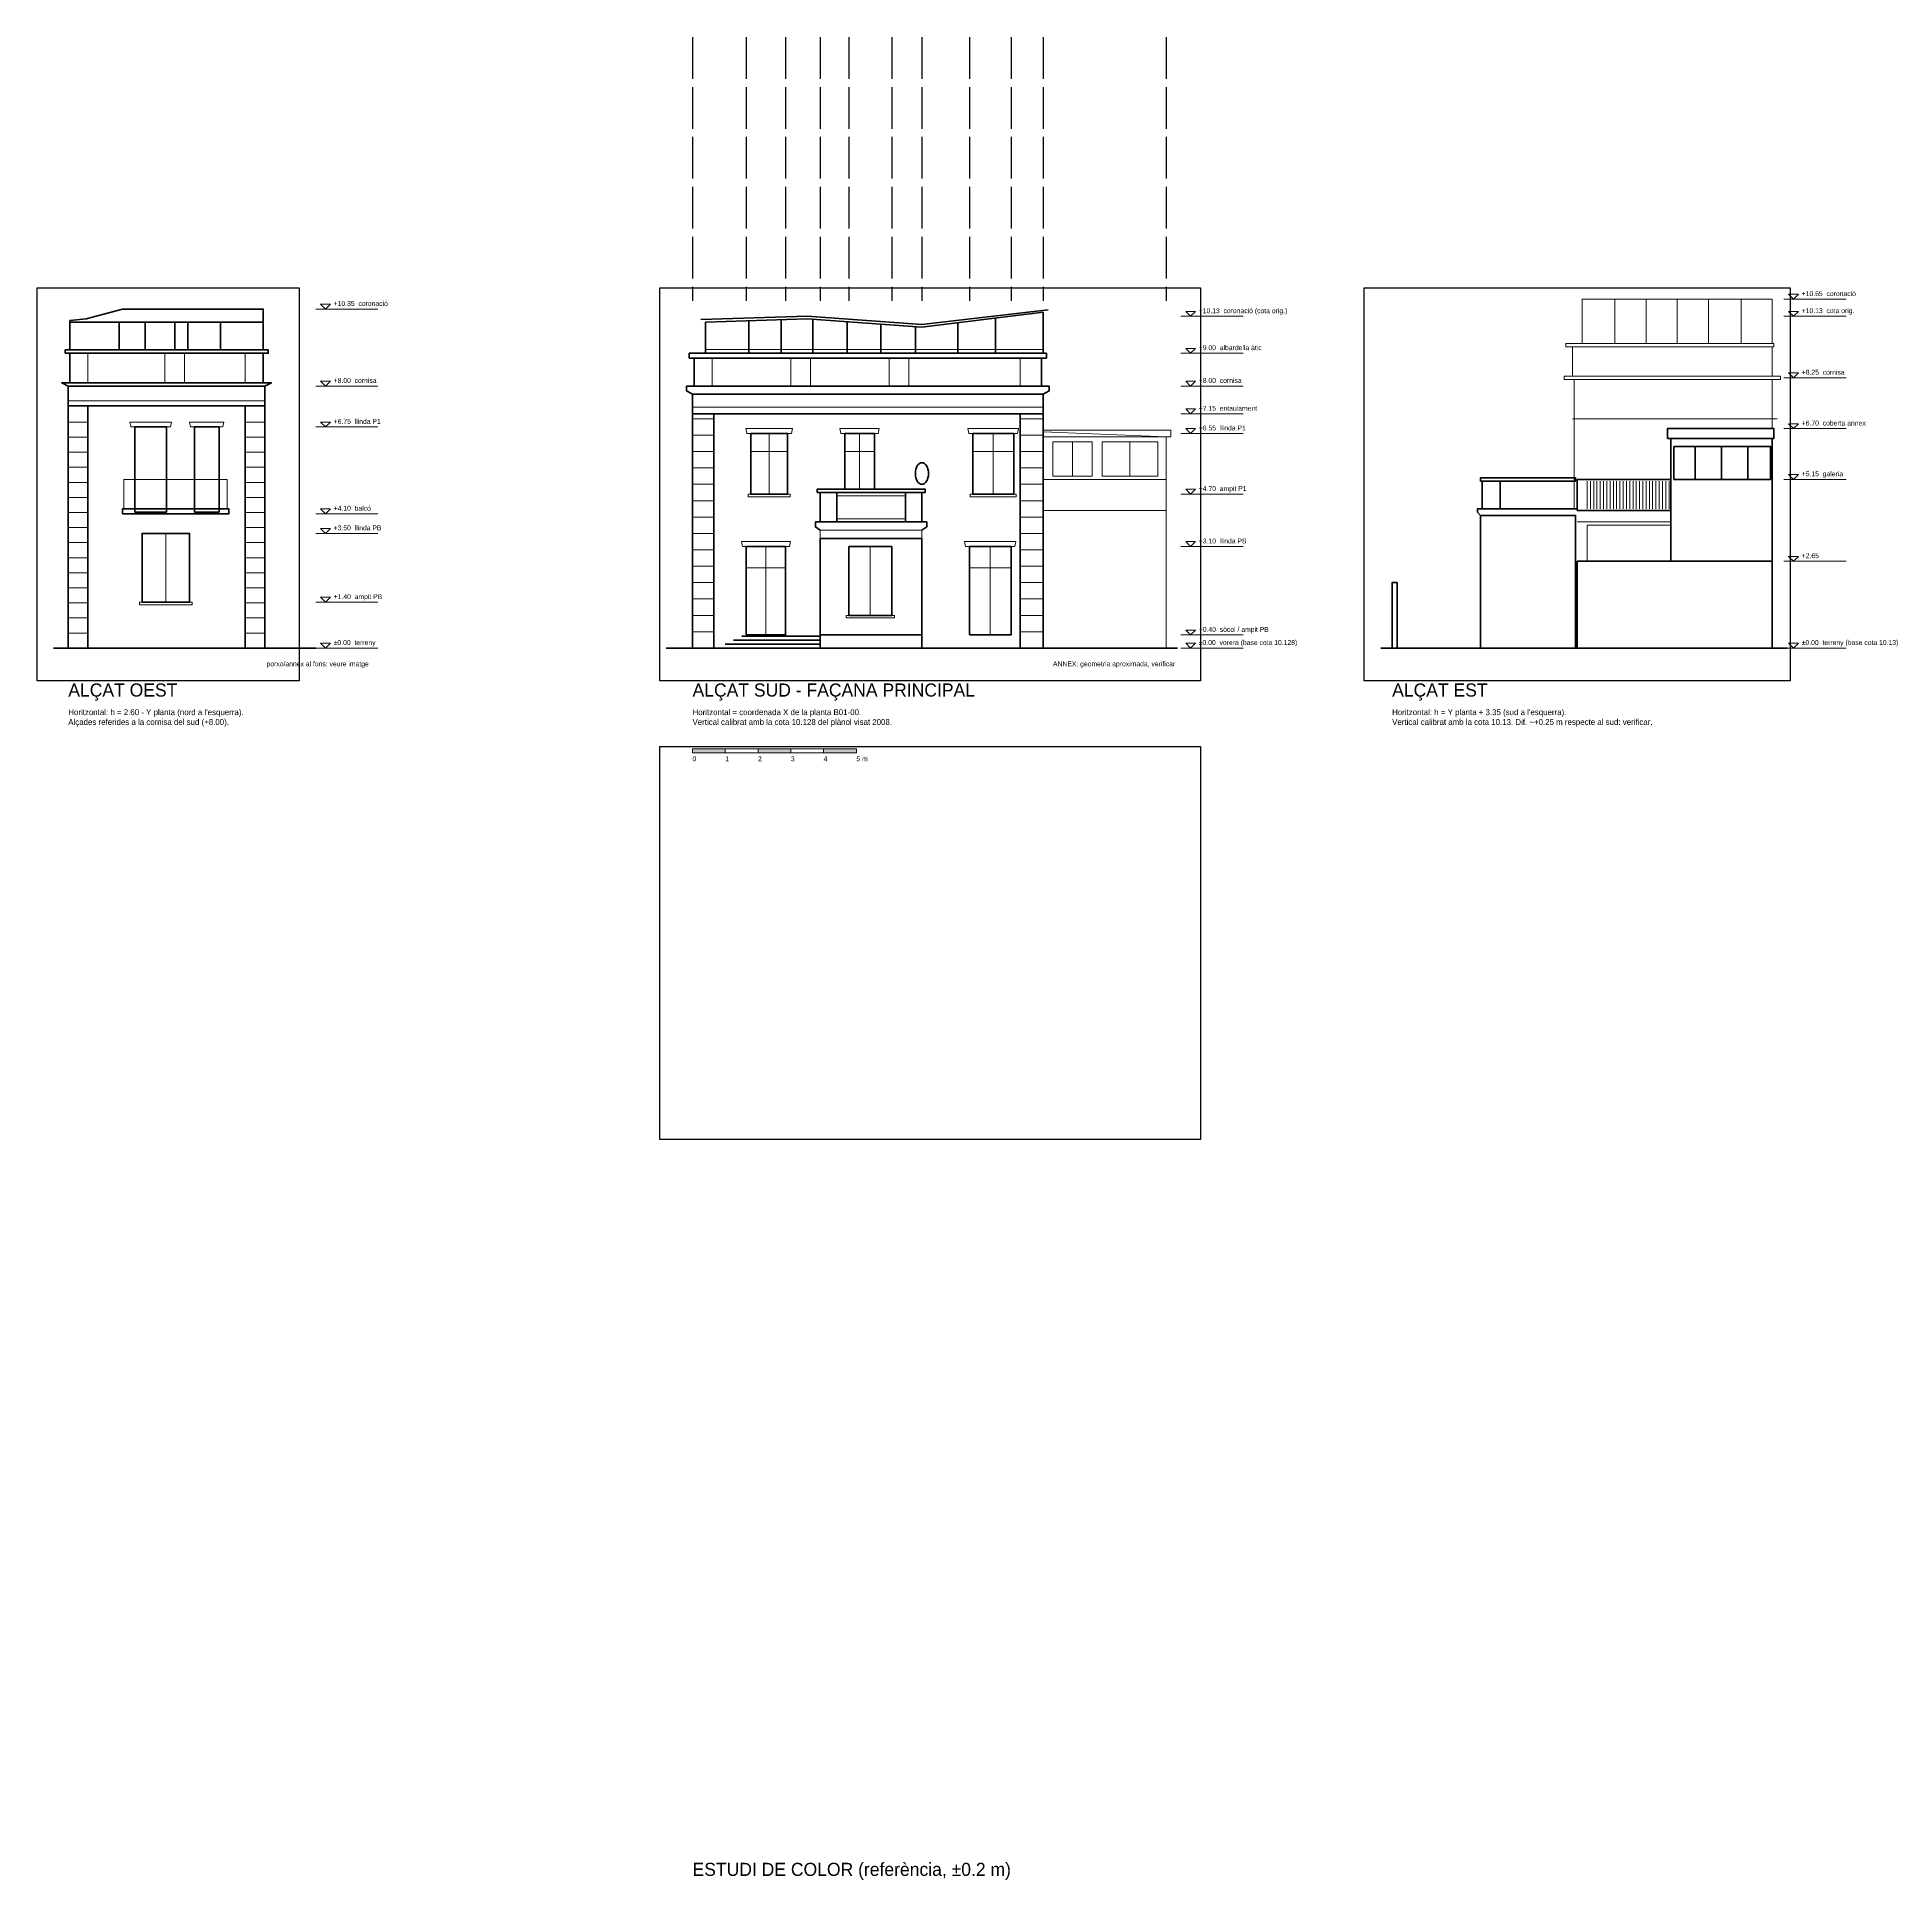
# Model space of a CAD drawing. Header units: metres. Extents: x -31 to 25.7, y -59.6 to -3.4.
import ezdxf
from ezdxf.enums import TextEntityAlignment as Align

# ---------------------------------------------------------------- set-up
doc = ezdxf.new("R2010")
doc.units = ezdxf.units.M
doc.linetypes.add('DASHED', pattern=[1.524, 1.27, -0.254])
for name, color, linetype, lineweight in [('A-ALCAT-APROX', 6, 'Continuous', 18), ('A-ALCAT-CONTORN', 7, 'Continuous', 50), ('A-ALCAT-COTES', 1, 'Continuous', 18), ('A-ALCAT-FONS', 9, 'Continuous', 9), ('A-ALCAT-JUNTES', 8, 'Continuous', 9), ('A-ALCAT-MOTLLURES', 3, 'Continuous', 18), ('A-ALCAT-OBERTURES', 4, 'Continuous', 35), ('A-ALCAT-TERRENY', 7, 'Continuous', 70), ('A-ALCAT-TEXT', 7, 'Continuous', 18)]:
    doc.layers.add(name, color=color, linetype=linetype, lineweight=lineweight)
doc.layers.add('A-ALCAT-LINIES-REFERIDA', color=9, linetype='Continuous', plot=False)
doc.layers.add('A-ALCAT-REF-IMATGE', color=8, linetype='Continuous', plot=False)
picture_1 = doc.add_image_def('image1.png', size_in_pixel=(1650, 1200))
picture_2 = doc.add_image_def('image2.png', size_in_pixel=(800, 1200))
picture_3 = doc.add_image_def('image3.png', size_in_pixel=(1300, 1200))
picture_4 = doc.add_image_def('image4.png', size_in_pixel=(1650, 1200))

msp = doc.modelspace()

# ---------------------------------------------------------------- hatches: boundary and pattern name
at = {"layer": 'A-ALCAT-COTES'}
for points in [[(-11, -25.2), (-10, -25.2), (-10, -25.08), (-11, -25.08)], [(-9, -25.2), (-8, -25.2), (-8, -25.08), (-9, -25.08)], [(-7, -25.2), (-6, -25.2), (-6, -25.08), (-7, -25.08)]]:
    msp.add_hatch(color=1, dxfattribs=at).paths.add_polyline_path(points)

# ---------------------------------------------------------------- linework, layer by layer
at = {"layer": 'A-ALCAT-APROX'}
for p, q in [((-0.3, -16.85), (3.45, -16.85)), ((-0.3, -17.8), (3.45, -17.8))]:
    msp.add_line(p, q, dxfattribs=at)
for points in [[(-0.3, -15.55), (3.6, -15.55), (3.6, -15.35), (-0.3, -15.35)], [(0, -16.75), (1.2, -16.75), (1.2, -15.7), (0, -15.7)], [(1.5, -16.75), (3.2, -16.75), (3.2, -15.7), (1.5, -15.7)]]:
    msp.add_lwpolyline(points, close=True, dxfattribs=at)
msp.add_lwpolyline([(-0.3, -22), (-0.3, -15.4), (3.45, -15.55), (3.45, -22)], dxfattribs=at)
at = {"layer": 'A-ALCAT-CONTORN'}
for p, q in [((-29.45, -22), (-29.45, -14.6)), ((-24.65, -22), (-24.65, -14.6)), ((-10, -21.88), (-7.1, -21.88)), ((-9.75, -21.76), (-7.1, -21.76)), ((-9.5, -21.64), (-7.1, -21.64))]:
    msp.add_line(p, q, dxfattribs=at)
for points in [[(-30, -12.9), (-30, -12), (-29.5, -11.95), (-28.4, -11.65), (-24.1, -11.65), (-24.1, -12.9)], [(-10.75, -11.97), (-7.5, -11.87), (-4, -12.12), (-0.15, -11.67)], [(-10.6, -13), (-10.6, -12.05), (-7.5, -11.95), (-4, -12.2), (-0.3, -11.75), (-0.3, -13)], [(-30.05, -14), (-30.25, -13.9), (-23.85, -13.9), (-24.05, -14)], [(-11, -14.25), (-11.18, -14.15), (-11.18, -14), (-0.12, -14), (-0.12, -14.15), (-0.3, -14.25)], [(-10.35, -22), (-10.35, -14.85), (-1, -14.85), (-1, -22)], [(18.85, -19.35), (18.85, -15.6), (21.95, -15.6), (21.95, -19.35)], [(13.05, -17.95), (12.95, -17.85), (12.95, -17.75), (16, -17.75)], [(-7.1, -18.4), (-7.25, -18.3), (-7.25, -18.15), (-3.85, -18.15), (-3.85, -18.3), (-4, -18.4)]]:
    msp.add_lwpolyline(points, dxfattribs=at)
for points in [[(-30.15, -13), (-23.95, -13), (-23.95, -12.9), (-30.15, -12.9)], [(-30, -13.9), (-24.1, -13.9), (-24.1, -13), (-30, -13)], [(-11.1, -13.15), (-0.2, -13.15), (-0.2, -13), (-11.1, -13)], [(-10.95, -14), (-0.35, -14), (-0.35, -13.15), (-10.95, -13.15)], [(-30.05, -14.6), (-24.05, -14.6), (-24.05, -14), (-30.05, -14)], [(-30.05, -22), (-29.45, -22), (-29.45, -14.6), (-30.05, -14.6)], [(-24.65, -22), (-24.05, -22), (-24.05, -14.6), (-24.65, -14.6)], [(-11, -14.85), (-0.3, -14.85), (-0.3, -14.25), (-11, -14.25)], [(-11, -22), (-10.35, -22), (-10.35, -14.85), (-11, -14.85)], [(-1, -22), (-0.3, -22), (-0.3, -14.85), (-1, -14.85)], [(18.75, -15.6), (22, -15.6), (22, -15.3), (18.75, -15.3)], [(13.05, -16.9), (15.95, -16.9), (15.95, -16.8), (13.05, -16.8)], [(13.1, -17.75), (13.65, -17.75), (13.65, -16.9), (13.1, -16.9)], [(16, -17.8), (18.85, -17.8), (18.85, -16.85), (16, -16.85)], [(-7.2, -17.25), (-3.9, -17.25), (-3.9, -17.15), (-7.2, -17.15)], [(-7.1, -18.15), (-6.6, -18.15), (-6.6, -17.25), (-7.1, -17.25)], [(-4.5, -18.15), (-4, -18.15), (-4, -17.25), (-4.5, -17.25)], [(-28.4, -17.9), (-25.15, -17.9), (-25.15, -17.75), (-28.4, -17.75)], [(13.05, -22), (15.95, -22), (15.95, -17.95), (13.05, -17.95)], [(-7.1, -21.6), (-4, -21.6), (-4, -18.65), (-7.1, -18.65)], [(16, -22), (21.95, -22), (21.95, -19.35), (16, -19.35)], [(10.35, -22), (10.5, -22), (10.5, -20), (10.35, -20)], [(-7.1, -22), (-4, -22), (-4, -21.6), (-7.1, -21.6)]]:
    msp.add_lwpolyline(points, close=True, dxfattribs=at)
at = {"layer": 'A-ALCAT-COTES'}
for p, q in [((-22.5, -11.65), (-20.6, -11.65)), ((3.9, -11.872), (5.8, -11.872)), ((22.3, -11.35), (24.2, -11.35)), ((22.3, -11.87), (24.2, -11.87)), ((3.9, -13), (5.8, -13)), ((-22.5, -14), (-20.6, -14)), ((3.9, -14), (5.8, -14)), ((22.3, -13.75), (24.2, -13.75)), ((-22.5, -15.25), (-20.6, -15.25)), ((3.9, -14.85), (5.8, -14.85)), ((22.3, -15.3), (24.2, -15.3)), ((3.9, -15.45), (5.8, -15.45)), ((22.3, -16.85), (24.2, -16.85)), ((3.9, -17.3), (5.8, -17.3)), ((-22.5, -17.9), (-20.6, -17.9)), ((-22.5, -18.5), (-20.6, -18.5)), ((3.9, -18.9), (5.8, -18.9)), ((22.3, -19.35), (24.2, -19.35)), ((-22.5, -20.6), (-20.6, -20.6)), ((-22.5, -22), (-20.6, -22)), ((3.9, -21.6), (5.8, -21.6)), ((3.9, -22), (5.8, -22)), ((22.3, -22), (24.2, -22))]:
    msp.add_line(p, q, dxfattribs=at)
for points in [[(22.6, -11.35), (22.75, -11.2), (22.45, -11.2)], [(-22.2, -11.65), (-22.05, -11.5), (-22.35, -11.5)], [(4.2, -11.872), (4.35, -11.722), (4.05, -11.722)], [(22.6, -11.87), (22.75, -11.72), (22.45, -11.72)], [(4.2, -13), (4.35, -12.85), (4.05, -12.85)], [(22.6, -13.75), (22.75, -13.6), (22.45, -13.6)], [(-22.2, -14), (-22.05, -13.85), (-22.35, -13.85)], [(4.2, -14), (4.35, -13.85), (4.05, -13.85)], [(4.2, -14.85), (4.35, -14.7), (4.05, -14.7)], [(-22.2, -15.25), (-22.05, -15.1), (-22.35, -15.1)], [(4.2, -15.45), (4.35, -15.3), (4.05, -15.3)], [(22.6, -15.3), (22.75, -15.15), (22.45, -15.15)], [(22.6, -16.85), (22.75, -16.7), (22.45, -16.7)], [(4.2, -17.3), (4.35, -17.15), (4.05, -17.15)], [(-22.2, -17.9), (-22.05, -17.75), (-22.35, -17.75)], [(-22.2, -18.5), (-22.05, -18.35), (-22.35, -18.35)], [(4.2, -18.9), (4.35, -18.75), (4.05, -18.75)], [(22.6, -19.35), (22.75, -19.2), (22.45, -19.2)], [(-22.2, -20.6), (-22.05, -20.45), (-22.35, -20.45)], [(4.2, -21.6), (4.35, -21.45), (4.05, -21.45)], [(-22.2, -22), (-22.05, -21.85), (-22.35, -21.85)], [(4.2, -22), (4.35, -21.85), (4.05, -21.85)], [(22.6, -22), (22.75, -21.85), (22.45, -21.85)], [(-11, -25.2), (-10, -25.2), (-10, -25.08), (-11, -25.08)], [(-10, -25.2), (-9, -25.2), (-9, -25.08), (-10, -25.08)], [(-9, -25.2), (-8, -25.2), (-8, -25.08), (-9, -25.08)], [(-8, -25.2), (-7, -25.2), (-7, -25.08), (-8, -25.08)], [(-7, -25.2), (-6, -25.2), (-6, -25.08), (-7, -25.08)]]:
    msp.add_lwpolyline(points, close=True, dxfattribs=at)
at = {"layer": 'A-ALCAT-FONS'}
for p, q in [((17.15, -12.7), (17.15, -11.35)), ((18.1, -12.7), (18.1, -11.35)), ((19.05, -12.7), (19.05, -11.35)), ((20, -12.7), (20, -11.35)), ((21, -12.7), (21, -11.35)), ((15.85, -13.8), (22.1, -13.8)), ((15.9, -17.75), (15.9, -13.8)), ((21.95, -15.3), (21.95, -13.8)), ((15.85, -15), (22.1, -15))]:
    msp.add_line(p, q, dxfattribs=at)
for points in [[(16.15, -12.7), (21.95, -12.7), (21.95, -11.35), (16.15, -11.35)], [(15.65, -12.8), (22, -12.8), (22, -12.7), (15.65, -12.7)], [(15.85, -13.7), (21.95, -13.7), (21.95, -12.8), (15.85, -12.8)], [(15.6, -13.8), (22.2, -13.8), (22.2, -13.7), (15.6, -13.7)]]:
    msp.add_lwpolyline(points, close=True, dxfattribs=at)
at = {"layer": 'A-ALCAT-JUNTES'}
for p, q in [((-30.05, -15.1), (-29.45, -15.1)), ((-24.65, -15.1), (-24.05, -15.1)), ((-11, -15), (-10.35, -15)), ((-1, -15), (-0.3, -15)), ((-30.05, -15.56), (-29.45, -15.56)), ((-24.65, -15.56), (-24.05, -15.56)), ((-11, -15.5), (-10.35, -15.5)), ((-1, -15.5), (-0.3, -15.5)), ((-30.05, -16.02), (-29.45, -16.02)), ((-24.65, -16.02), (-24.05, -16.02)), ((-11, -16), (-10.35, -16)), ((-1, -16), (-0.3, -16)), ((-30.05, -16.48), (-29.45, -16.48)), ((-30.05, -16.94), (-29.45, -16.94)), ((-24.65, -16.48), (-24.05, -16.48)), ((-24.65, -16.94), (-24.05, -16.94)), ((-11, -16.5), (-10.35, -16.5)), ((-11, -17), (-10.35, -17)), ((-1, -16.5), (-0.3, -16.5)), ((-1, -17), (-0.3, -17)), ((16.3, -17.75), (16.3, -16.9)), ((16.4, -17.75), (16.4, -16.9)), ((16.5, -17.75), (16.5, -16.9)), ((16.6, -17.75), (16.6, -16.9)), ((16.7, -17.75), (16.7, -16.9)), ((16.8, -17.75), (16.8, -16.9)), ((16.9, -17.75), (16.9, -16.9)), ((17, -17.75), (17, -16.9)), ((17.1, -17.75), (17.1, -16.9)), ((17.2, -17.75), (17.2, -16.9)), ((17.3, -17.75), (17.3, -16.9)), ((17.4, -17.75), (17.4, -16.9)), ((17.5, -17.75), (17.5, -16.9)), ((17.6, -17.75), (17.6, -16.9)), ((17.7, -17.75), (17.7, -16.9)), ((17.8, -17.75), (17.8, -16.9)), ((17.9, -17.75), (17.9, -16.9)), ((18, -17.75), (18, -16.9)), ((18.1, -17.75), (18.1, -16.9)), ((18.2, -17.75), (18.2, -16.9)), ((18.3, -17.75), (18.3, -16.9)), ((18.4, -17.75), (18.4, -16.9)), ((18.5, -17.75), (18.5, -16.9)), ((18.6, -17.75), (18.6, -16.9)), ((18.7, -17.75), (18.7, -16.9)), ((18.8, -17.75), (18.8, -16.9)), ((-30.05, -17.4), (-29.45, -17.4)), ((-24.65, -17.4), (-24.05, -17.4)), ((-11, -17.5), (-10.35, -17.5)), ((-1, -17.5), (-0.3, -17.5)), ((-30.05, -17.86), (-29.45, -17.86)), ((-24.65, -17.86), (-24.05, -17.86)), ((-11, -18), (-10.35, -18)), ((-1, -18), (-0.3, -18)), ((-30.05, -18.32), (-29.45, -18.32)), ((-24.65, -18.32), (-24.05, -18.32)), ((-11, -18.5), (-10.35, -18.5)), ((-1, -18.5), (-0.3, -18.5)), ((-30.05, -18.78), (-29.45, -18.78)), ((-30.05, -19.24), (-29.45, -19.24)), ((-24.65, -18.78), (-24.05, -18.78)), ((-24.65, -19.24), (-24.05, -19.24)), ((-11, -19), (-10.35, -19)), ((-1, -19), (-0.3, -19)), ((-30.05, -19.7), (-29.45, -19.7)), ((-24.65, -19.7), (-24.05, -19.7)), ((-11, -19.5), (-10.35, -19.5)), ((-1, -19.5), (-0.3, -19.5)), ((-30.05, -20.16), (-29.45, -20.16)), ((-24.65, -20.16), (-24.05, -20.16)), ((-11, -20), (-10.35, -20)), ((-1, -20), (-0.3, -20)), ((-30.05, -20.62), (-29.45, -20.62)), ((-24.65, -20.62), (-24.05, -20.62)), ((-11, -20.5), (-10.35, -20.5)), ((-1, -20.5), (-0.3, -20.5)), ((-30.05, -21.08), (-29.45, -21.08)), ((-30.05, -21.54), (-29.45, -21.54)), ((-24.65, -21.08), (-24.05, -21.08)), ((-24.65, -21.54), (-24.05, -21.54)), ((-11, -21), (-10.35, -21)), ((-11, -21.5), (-10.35, -21.5)), ((-1, -21), (-0.3, -21)), ((-1, -21.5), (-0.3, -21.5))]:
    msp.add_line(p, q, dxfattribs=at)
at = {"layer": 'A-ALCAT-LINIES-REFERIDA', "linetype": 'DASHED'}
for p, q in [((-11, -3.35), (-11, -11.4)), ((-9.36, -3.35), (-9.36, -11.4)), ((-8.16, -3.35), (-8.16, -11.4)), ((-7.1, -3.35), (-7.1, -11.4)), ((-6.23, -3.35), (-6.23, -11.4)), ((-4.92, -3.35), (-4.92, -11.4)), ((-4, -3.35), (-4, -11.4)), ((-2.55, -3.35), (-2.55, -11.4)), ((-1.28, -3.35), (-1.28, -11.4)), ((-0.3, -3.35), (-0.3, -11.4)), ((3.45, -3.35), (3.45, -11.4))]:
    msp.add_line(p, q, dxfattribs=at)
at = {"layer": 'A-ALCAT-MOTLLURES'}
for p, q in [((-29.45, -13.9), (-29.45, -13)), ((-27.1, -13.9), (-27.1, -13)), ((-26.5, -13.9), (-26.5, -13)), ((-24.65, -13.9), (-24.65, -13)), ((-10.6, -12.88), (-0.3, -12.88)), ((-10.4, -14), (-10.4, -13.15)), ((-8, -14), (-8, -13.15)), ((-7.4, -14), (-7.4, -13.15)), ((-5, -14), (-5, -13.15)), ((-4.4, -14), (-4.4, -13.15)), ((-1, -14), (-1, -13.15)), ((-30.05, -14.45), (-24.05, -14.45)), ((-11, -14.65), (-0.3, -14.65)), ((-8.66, -17.3), (-8.66, -15.45)), ((-5.9, -17.15), (-5.9, -15.45)), ((-1.825, -17.3), (-1.825, -15.45)), ((0.6, -16.75), (0.6, -15.7)), ((2.35, -16.75), (2.35, -15.7)), ((-9.22, -16), (-8.1, -16)), ((-6.35, -16), (-5.45, -16)), ((-2.45, -16), (-1.2, -16)), ((-27.075, -20.6), (-27.075, -18.5)), ((16, -18.15), (18.85, -18.15)), ((-8.76, -21.6), (-8.76, -18.9)), ((-5.575, -21), (-5.575, -18.9)), ((-1.915, -21.6), (-1.915, -18.9)), ((-9.36, -19.55), (-8.16, -19.55)), ((-2.55, -19.55), (-1.28, -19.55))]:
    msp.add_line(p, q, dxfattribs=at)
for points in [[(-28.14, -15.25), (-26.93, -15.25), (-26.9, -15.1), (-28.17, -15.1)], [(-26.32, -15.25), (-25.33, -15.25), (-25.3, -15.1), (-26.35, -15.1)], [(-9.34, -15.45), (-7.98, -15.45), (-7.95, -15.3), (-9.37, -15.3)], [(-6.47, -15.45), (-5.33, -15.45), (-5.3, -15.3), (-6.5, -15.3)], [(-2.57, -15.45), (-1.08, -15.45), (-1.05, -15.3), (-2.6, -15.3)], [(-28.35, -17.75), (-25.2, -17.75), (-25.2, -16.85), (-28.35, -16.85)], [(-9.3, -17.38), (-8.02, -17.38), (-8.02, -17.3), (-9.3, -17.3)], [(-6.6, -18.05), (-4.5, -18.05), (-4.5, -17.35), (-6.6, -17.35)], [(-2.53, -17.38), (-1.12, -17.38), (-1.12, -17.3), (-2.53, -17.3)], [(-7.1, -18.65), (-4, -18.65), (-4, -18.4), (-7.1, -18.4)], [(16.3, -19.35), (18.85, -19.35), (18.85, -18.25), (16.3, -18.25)], [(-9.48, -18.9), (-8.04, -18.9), (-8.01, -18.75), (-9.51, -18.75)], [(-2.67, -18.9), (-1.16, -18.9), (-1.13, -18.75), (-2.7, -18.75)], [(-27.88, -20.68), (-26.27, -20.68), (-26.27, -20.6), (-27.88, -20.6)], [(-6.31, -21.08), (-4.84, -21.08), (-4.84, -21), (-6.31, -21)]]:
    msp.add_lwpolyline(points, close=True, dxfattribs=at)
at = {"layer": 'A-ALCAT-OBERTURES'}
for p, q in [((-30, -12.05), (-24.1, -12.05)), ((-28.5, -12.9), (-28.5, -12.05)), ((-27.7, -12.9), (-27.7, -12.05)), ((-26.8, -12.9), (-26.8, -12.05)), ((-26.4, -12.9), (-26.4, -12.05)), ((-25.4, -12.9), (-25.4, -12.05)), ((-9.28, -13), (-9.28, -12.007)), ((-8.3, -13), (-8.3, -11.976)), ((-7.33, -13), (-7.33, -11.962)), ((-6.28, -13), (-6.28, -12.037)), ((-5.25, -13), (-5.25, -12.111)), ((-4.2, -13), (-4.2, -12.186)), ((-2.9, -13), (-2.9, -12.066)), ((-1.75, -13), (-1.75, -11.926))]:
    msp.add_line(p, q, dxfattribs=at)
for points in [[(-28.02, -17.85), (-27.05, -17.85), (-27.05, -15.25), (-28.02, -15.25)], [(-26.2, -17.85), (-25.45, -17.85), (-25.45, -15.25), (-26.2, -15.25)], [(-9.22, -17.3), (-8.1, -17.3), (-8.1, -15.45), (-9.22, -15.45)], [(-6.35, -17.15), (-5.45, -17.15), (-5.45, -15.45), (-6.35, -15.45)], [(-2.45, -17.3), (-1.2, -17.3), (-1.2, -15.45), (-2.45, -15.45)], [(18.95, -16.85), (19.6, -16.85), (19.6, -15.85), (18.95, -15.85)], [(19.6, -16.85), (20.4, -16.85), (20.4, -15.85), (19.6, -15.85)], [(20.4, -16.85), (21.2, -16.85), (21.2, -15.85), (20.4, -15.85)], [(21.2, -16.85), (21.9, -16.85), (21.9, -15.85), (21.2, -15.85)], [(-27.8, -20.6), (-26.35, -20.6), (-26.35, -18.5), (-27.8, -18.5)], [(-9.36, -21.6), (-8.16, -21.6), (-8.16, -18.9), (-9.36, -18.9)], [(-6.23, -21), (-4.92, -21), (-4.92, -18.9), (-6.23, -18.9)], [(-2.55, -21.6), (-1.28, -21.6), (-1.28, -18.9), (-2.55, -18.9)]]:
    msp.add_lwpolyline(points, close=True, dxfattribs=at)
msp.add_ellipse((-4, -16.67), major_axis=(0, 0.33), ratio=0.606061, dxfattribs=at)
at = {"layer": 'A-ALCAT-TERRENY'}
for p, q in [((-30.5, -22), (-22.5, -22)), ((-11.8, -22), (3.8, -22)), ((10, -22), (22.4, -22))]:
    msp.add_line(p, q, dxfattribs=at)

# ---------------------------------------------------------------- texts
at = {"layer": 'A-ALCAT-APROX'}
for s, p in [('porxo/annex al fons: veure imatge', (-24, -22.6)), ('ANNEX: geometria aproximada, verificar', (0, -22.6))]:
    msp.add_text(s, height=0.15, dxfattribs=at).set_placement(p, align=Align.BOTTOM_LEFT)
at = {"layer": 'A-ALCAT-COTES'}
for s, p in [('+10.65  coronació', (22.85, -11.3)), ('+10.35  coronació', (-21.95, -11.6)), ('+10.13  coronació (cota orig.)', (4.45, -11.822)), ('+10.13  cota orig.', (22.85, -11.82)), ('+9.00  albardella àtic', (4.45, -12.95)), ('+8.25  cornisa', (22.85, -13.7)), ('+8.00  cornisa', (-21.95, -13.95)), ('+8.00  cornisa', (4.45, -13.95)), ('+7.15  entaulament', (4.45, -14.8)), ('+6.75  llinda P1', (-21.95, -15.2)), ('+6.55  llinda P1', (4.45, -15.4)), ('+6.70  coberta annex', (22.85, -15.25)), ('+5.15  galeria', (22.85, -16.8)), ('+4.70  ampit P1', (4.45, -17.25)), ('+4.10  balcó', (-21.95, -17.85)), ('+3.50  llinda PB', (-21.95, -18.45)), ('+3.10  llinda PB', (4.45, -18.85)), ('+2.65  ', (22.85, -19.3)), ('+1.40  ampit PB', (-21.95, -20.55)), ('+0.40  sòcol / ampit PB', (4.45, -21.55)), ('±0.00  terreny', (-21.95, -21.95)), ('±0.00  vorera (base cota 10.128)', (4.45, -21.95)), ('±0.00  terreny (base cota 10.13)', (22.85, -21.95)), ('0', (-11, -25.5)), ('1', (-10, -25.5)), ('2', (-9, -25.5)), ('3', (-8, -25.5)), ('4', (-7, -25.5)), ('5 m', (-6, -25.5))]:
    msp.add_text(s, height=0.15, dxfattribs=at).set_placement(p, align=Align.BOTTOM_LEFT)
at = {"layer": 'A-ALCAT-TEXT'}
for s, height, p in [('ALÇAT OEST', 0.4, (-30.05, -23.6)), ('ALÇAT SUD - FAÇANA PRINCIPAL', 0.4, (-11, -23.6)), ('ALÇAT EST', 0.4, (10.35, -23.6)), ('Alçades referides a la cornisa del sud (+8.00).', 0.18, (-30.05, -24.4)), ("Horitzontal: h = 2.60 - Y planta (nord a l'esquerra).", 0.18, (-30.05, -24.1)), ('Vertical calibrat amb la cota 10.128 del plànol visat 2008.', 0.18, (-11, -24.4)), ('Horitzontal = coordenada X de la planta B01-00.', 0.18, (-11, -24.1)), ('Vertical calibrat amb la cota 10.13. Dif. ~+0.25 m respecte al sud: verificar.', 0.18, (10.35, -24.4)), ("Horitzontal: h = Y planta + 3.35 (sud a l'esquerra).", 0.18, (10.35, -24.1)), ('ESTUDI DE COLOR (referència, ±0.2 m)', 0.4, (-11, -59.6))]:
    msp.add_text(s, height=height, dxfattribs=at).set_placement(p, align=Align.BOTTOM_LEFT)

# ---------------------------------------------------------------- pictures from other files: only their frames are drawn
at = {"layer": 'A-ALCAT-REF-IMATGE'}
image = msp.add_image(picture_2, insert=(-31, -23), size_in_units=(8, 12), dxfattribs=at)
image = msp.add_image(picture_1, insert=(-12, -23), size_in_units=(16.5, 12), dxfattribs=at)
image = msp.add_image(picture_3, insert=(9.5, -23), size_in_units=(13, 12), dxfattribs=at)
image = msp.add_image(picture_4, insert=(-12, -37), size_in_units=(16.5, 12), dxfattribs=at)

doc.saveas('drawing.dxf')
